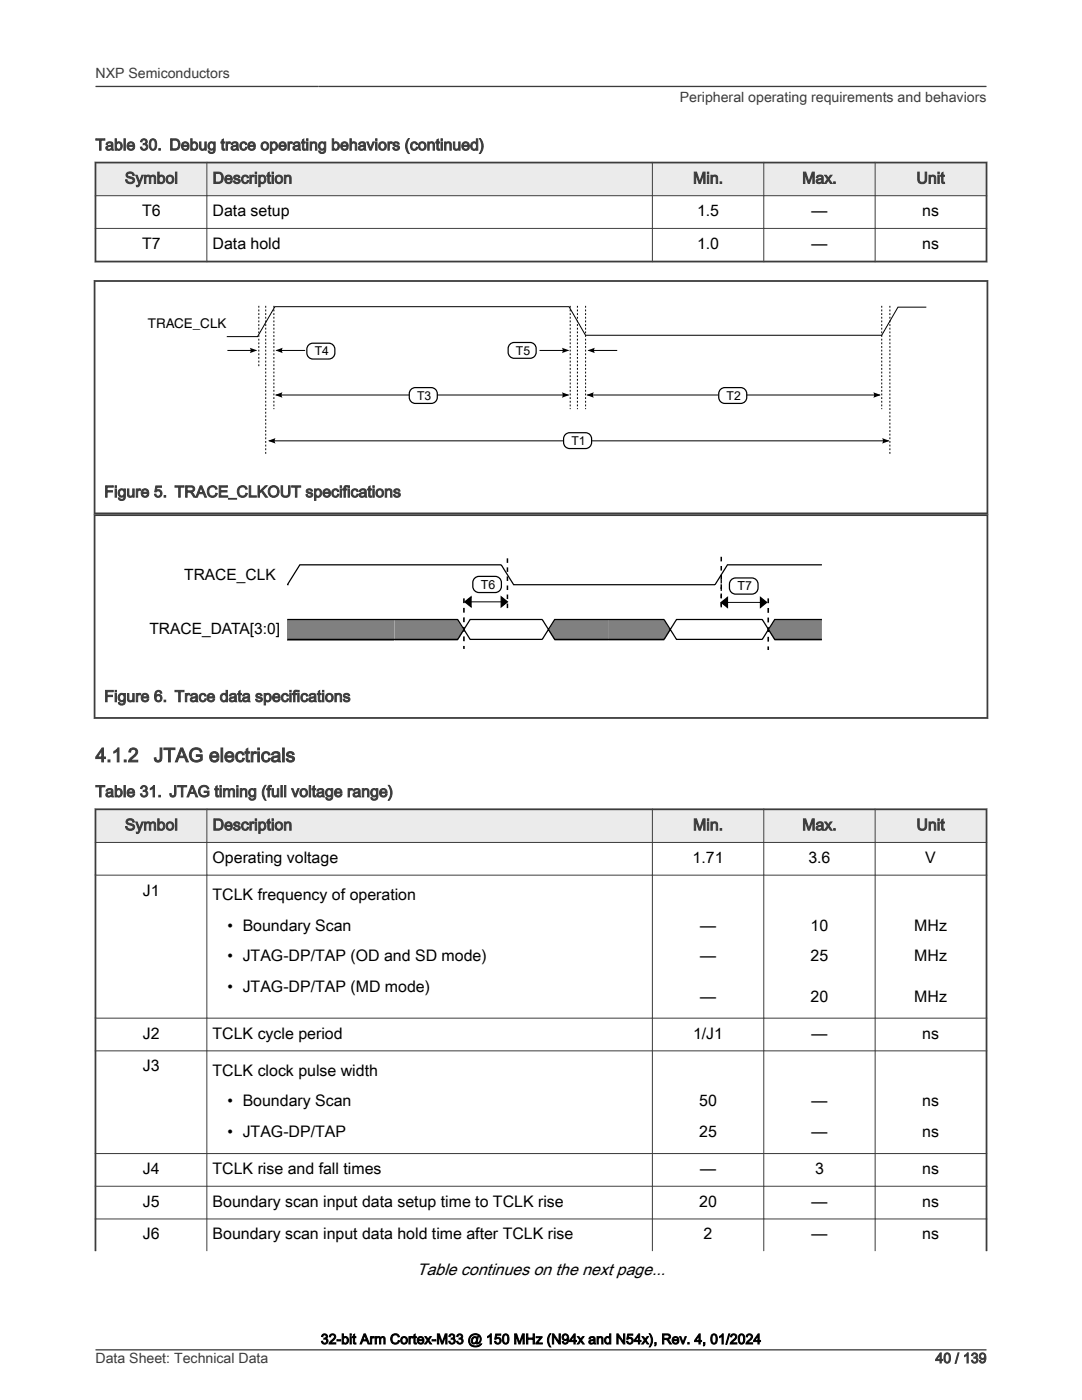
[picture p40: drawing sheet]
<svg xmlns="http://www.w3.org/2000/svg" width="216mm" height="279mm" viewBox="0 0 216 279" stroke-linecap="round" stroke-linejoin="round" font-family="sans-serif">
<defs><g id="words">
<g font-size="3.9" fill="#3c3c3c">
<text x="19" y="152.1">4.1.2</text>
<text x="30.7" y="152.1">JTAG electricals</text>
</g>
<text font-size="3.3" x="83.2" y="254.4">Table continues on the next page...</text>
<g font-size="3.2" fill="#3c3c3c">
<text x="19" y="30">Table 30. Debug trace operating behaviors (continued)</text>
<text x="24.9" y="36.6">Symbol</text>
<text x="42.4" y="36.6">Description</text>
<text x="138.3" y="36.6">Min.</text>
<text x="160.1" y="36.6">Max.</text>
<text x="182.9" y="36.6">Unit</text>
<text x="20.8" y="99.2">Figure 5. TRACE_CLKOUT specifications</text>
<text x="20.8" y="140.1">Figure 6. Trace data specifications</text>
<text x="19" y="159">Table 31. JTAG timing (full voltage range)</text>
<text x="24.9" y="165.7">Symbol</text>
<text x="42.4" y="165.7">Description</text>
<text x="138.3" y="165.7">Min.</text>
<text x="160.1" y="165.7">Max.</text>
<text x="182.9" y="165.7">Unit</text>
</g>
<g font-size="3.2">
<text x="28.4" y="43.1">T6</text>
<text x="42.4" y="43.1">Data setup</text>
<text x="139.1" y="43.1">1.5</text>
<text x="161.9" y="43.1">—</text>
<text x="184" y="43.1">ns</text>
<text x="28.4" y="49.7">T7</text>
<text x="42.4" y="49.7">Data hold</text>
<text x="139.1" y="49.7">1.0</text>
<text x="161.9" y="49.7">—</text>
<text x="184" y="49.7">ns</text>
<text x="42.4" y="172.2">Operating voltage</text>
<text x="138.2" y="172.2">1.71</text>
<text x="161.3" y="172.2">3.6</text>
<text x="184.6" y="172.2">V</text>
<text x="28.5" y="178.7">J1</text>
<text x="42.4" y="179.6">TCLK frequency of operation</text>
<text x="45.4" y="185.7">• Boundary Scan</text>
<text x="139.7" y="185.7">—</text>
<text x="161.7" y="185.7">10</text>
<text x="182.4" y="185.7">MHz</text>
<text x="45.4" y="191.9">• JTAG-DP/TAP (OD and SD mode)</text>
<text x="139.7" y="191.9">—</text>
<text x="161.7" y="191.9">25</text>
<text x="182.4" y="191.9">MHz</text>
<text x="45.4" y="198">• JTAG-DP/TAP (MD mode)</text>
<text x="139.7" y="199.9">—</text>
<text x="161.7" y="199.9">20</text>
<text x="182.4" y="199.9">MHz</text>
<text x="28.5" y="207.3">J2</text>
<text x="42.4" y="207.3">TCLK cycle period</text>
<text x="138.3" y="207.3">1/J1</text>
<text x="161.9" y="207.3">—</text>
<text x="184" y="207.3">ns</text>
<text x="28.5" y="213.8">J3</text>
<text x="42.4" y="214.7">TCLK clock pulse width</text>
<text x="45.4" y="220.8">• Boundary Scan</text>
<text x="139.5" y="220.8">50</text>
<text x="161.9" y="220.8">—</text>
<text x="184" y="220.8">ns</text>
<text x="45.4" y="226.9">• JTAG-DP/TAP</text>
<text x="139.5" y="226.9">25</text>
<text x="161.9" y="226.9">—</text>
<text x="184" y="226.9">ns</text>
<text x="28.5" y="234.3">J4</text>
<text x="42.4" y="234.3">TCLK rise and fall times</text>
<text x="139.7" y="234.3">—</text>
<text x="162.6" y="234.3">3</text>
<text x="184" y="234.3">ns</text>
<text x="28.5" y="240.8">J5</text>
<text x="42.4" y="240.8">Boundary scan input data setup time to TCLK rise</text>
<text x="139.5" y="240.8">20</text>
<text x="161.9" y="240.8">—</text>
<text x="184" y="240.8">ns</text>
<text x="28.5" y="247.4">J6</text>
<text x="42.4" y="247.4">Boundary scan input data hold time after TCLK rise</text>
<text x="140.4" y="247.4">2</text>
<text x="161.9" y="247.4">—</text>
<text x="184" y="247.4">ns</text>
</g>
<g font-size="3.1">
<text x="36.8" y="115.7">TRACE_CLK</text>
<text x="29.8" y="126.6">TRACE_DATA[3:0]</text>
</g>
<g font-size="2.8" fill="#3c3c3c">
<text x="19" y="15.6">NXP Semiconductors</text>
<text x="135.7" y="20.4">Peripheral operating requirements and behaviors</text>
<text x="19" y="272">Data Sheet: Technical Data</text>
<text x="186.7" y="272">40 / 139</text>
</g>
<text font-size="2.8" x="64" y="268.2">32-bit Arm Cortex-M33 @ 150 MHz (N94x and N54x), Rev. 4, 01/2024</text>
<text font-size="2.7" x="29.5" y="65.5">TRACE_CLK</text>
<g font-size="2.5">
<text x="95.9" y="117.5">T6</text>
<text x="147.2" y="117.8">T7</text>
</g>
<g font-size="2.4">
<text x="62.8" y="70.9">T4</text>
<text x="103" y="70.8">T5</text>
<text x="83.2" y="79.8">T3</text>
<text x="145" y="79.8">T2</text>
<text x="114" y="88.8">T1</text>
</g>
</g></defs>
<path d="M19 32.4h177.8v6.7h-177.8z" fill-rule="evenodd" fill="#ebebeb"/>
<path d="M18.9 32.4h178.1M19 32.3v20.1M196.8 32.3v20.1M18.9 52.2h178.1" fill="none" stroke="#3c3c3c" stroke-width=".35"/>
<path d="M18.9 39.1h178.1M41.3 32.3v20.1M130.2 32.3v20.1M152.4 32.3v20.1M174.6 32.3v20.1M18.9 45.6h178.1" fill="none" stroke="#3c3c3c" stroke-width=".2"/>
<path d="M45.4 69.9h5.7M55 78.8h26.8M55.1 69.9h5.8M87 78.8h26.4M107.7 69.9h5.7M117.2 78.8h26.1M117.4 69.9h5.8M149 78.8h26.6M184.8 61.3h-5.6l-3.3 5.6h-59.1l-3.3-5.7h-58.7l-3.4 6h-6.1M53.7 88h58.7M118 88h59.3" fill="none" stroke="#000" stroke-width=".2"/>
<g fill="#000">
<path d="M49.8 69.4l1.5 .5-1.5 .6a.91 .91 0 0 0 0-1.1z" fill-rule="evenodd"/>
<path d="M54.9 78.8l1.5-.5a.94 .94 0 0 0 0 1.1z" fill-rule="evenodd"/>
<path d="M55 69.9l1.4-.5a.91 .91 0 0 0 0 1.1z" fill-rule="evenodd"/>
<path d="M112.1 78.3l1.5 .5-1.5 .6a.93 .93 0 0 0 0-1.1z" fill-rule="evenodd"/>
<path d="M112.1 69.4l1.5 .5-1.5 .6a.91 .91 0 0 0 0-1.1z" fill-rule="evenodd"/>
<path d="M117 78.8l1.5-.5a.93 .93 0 0 0 0 1.1z" fill-rule="evenodd"/>
<path d="M117.2 69.9l1.5-.5a.91 .91 0 0 0 0 1.1z" fill-rule="evenodd"/>
<path d="M174.2 78.3l1.5 .5-1.5 .6a.94 .94 0 0 0 0-1.1z" fill-rule="evenodd"/>
<path d="M53.5 88l1.5-.6a.93 .93 0 0 0 0 1.1z" fill-rule="evenodd"/>
<path d="M176 87.4l1.5 .6-1.5 .5a.94 .94 0 0 0 0-1.1z" fill-rule="evenodd"/>
</g>
<path d="M51.6 61v12.1M53 61v29.7M54.7 61v20.7M113.8 61v20.7M115.2 61v20.7M116.8 61v20.7M175.9 61v20.7M177.6 61v29.7" fill="none" stroke="#000" stroke-width=".2" stroke-dasharray=".4 .4" stroke-linecap="butt"/>
<path d="M113 86.6l.7-.2h3.1a1.42 1.42 0 0 1 1.2 1.9 1.21 1.21 0 0 1-1.2 1.2h-3.1a1.42 1.42 0 0 1-1.2-1.9v-.4z" fill="#fff"/>
<path d="M113 86.6l.7-.2h3.1a1.42 1.42 0 0 1 1.2 1.9 1.21 1.21 0 0 1-1.2 1.2h-3.1a1.42 1.42 0 0 1-1.2-1.9v-.4z" fill="none" stroke="#000" stroke-width=".24"/>
<path d="M143.9 77.6l.7-.2h3.2a1.42 1.42 0 0 1 1.2 1.9 1.21 1.21 0 0 1-1.2 1.2h-3.2a1.42 1.42 0 0 1-1.2-1.9l.1-.4z" fill="#fff"/>
<path d="M143.9 77.6l.7-.2h3.2a1.42 1.42 0 0 1 1.2 1.9 1.21 1.21 0 0 1-1.2 1.2h-3.2a1.42 1.42 0 0 1-1.2-1.9l.1-.4z" fill="none" stroke="#000" stroke-width=".24"/>
<path d="M82.2 77.6l.7-.2h3.1a1.42 1.42 0 0 1 1.3 1.9 1.21 1.21 0 0 1-1.3 1.2h-3.1a1.42 1.42 0 0 1-1.2-1.9v-.4z" fill="#fff"/>
<path d="M82.2 77.6l.7-.2h3.1a1.42 1.42 0 0 1 1.3 1.9 1.21 1.21 0 0 1-1.3 1.2h-3.1a1.42 1.42 0 0 1-1.2-1.9v-.4z" fill="none" stroke="#000" stroke-width=".24"/>
<path d="M61.7 68.7l.7-.2h3.2a1.42 1.42 0 0 1 1.2 1.9 1.21 1.21 0 0 1-1.2 1.3h-3.2a1.42 1.42 0 0 1-1.2-2l.1-.4z" fill="#fff"/>
<path d="M61.7 68.7l.7-.2h3.2a1.42 1.42 0 0 1 1.2 1.9 1.21 1.21 0 0 1-1.2 1.3h-3.2a1.42 1.42 0 0 1-1.2-2l.1-.4z" fill="none" stroke="#000" stroke-width=".24"/>
<path d="M101.9 68.6l.7-.3h3.2a1.42 1.42 0 0 1 1.2 2 1.21 1.21 0 0 1-1.2 1.2h-3.2a1.42 1.42 0 0 1-1.2-1.9l.1-.4z" fill="#fff"/>
<path d="M101.9 68.6l.7-.3h3.2a1.42 1.42 0 0 1 1.2 2 1.21 1.21 0 0 1-1.2 1.2h-3.2a1.42 1.42 0 0 1-1.2-1.9l.1-.4z" fill="none" stroke="#000" stroke-width=".24"/>
<path d="M18.7 56.1h178.5M18.9 55.9v46.7M197 55.9v46.7M18.7 102.5h178.5" fill="none" stroke="#3c3c3c" stroke-width=".35"/>
<g fill="#808080">
<path d="M57.3 123.6h21.4v4.3h-21.4z"/>
<path d="M78.7 123.6h12.6l1.3 2.3-1.3 2h-12.6z"/>
<path d="M110.7 123.6h10.6v4.3h-10.6l-1.3-2z"/>
<path d="M121.3 123.6h11.2l1.2 2.3-1.2 2h-11.2z"/>
<path d="M154.6 123.6h9.4v4.3h-9.4l-1.3-2z"/>
</g>
<path d="M57.3 116.7h.1M100 119.1l1.3 1-1.3 1zM164 112.7h-18.8l-2.5 4h-40.2l-2.5-4h-40.2l-2.5 4M57.3 123.6h34l2.5 4h14.4l2.5-4h21.8l2.5 4h17.1l2.5-4h9.4M57.3 127.6h34l2.5-4h14.4l2.5 4h21.8l2.5-4h17.1l2.5 4h9.4M92.8 120.1l1.2-1v2zM143.9 120.2l1.3-1v2z" fill="none" stroke="#000" stroke-width=".25"/>
<path d="M92.8 120.1l1.2-1v2zM100 119.1l1.3 1-1.3 1zM143.9 120.2l1.3-1v2z" fill="#000"/>
<path d="M101.3 111.4v10.3" fill="none" stroke="#000" stroke-width=".3" stroke-dasharray=".9 .9" stroke-linecap="butt"/>
<path d="M92.6 119.4v10.1" fill="none" stroke="#000" stroke-width=".32" stroke-dasharray=".9 .9" stroke-linecap="butt"/>
<path d="M143.9 120.9v-6.2" fill="none" stroke="#000" stroke-width=".25" stroke-dasharray=".7 .7" stroke-linecap="butt"/>
<path d="M143.9 111.1v10.6" fill="none" stroke="#000" stroke-width=".31" stroke-dasharray=".9 .9" stroke-linecap="butt"/>
<path d="M153.3 119.4v10.3" fill="none" stroke="#000" stroke-width=".32" stroke-dasharray="1 1" stroke-linecap="butt"/>
<path d="M94.9 115.3l.7-.3h3.2a1.45 1.45 0 0 1 1.2 2 1.24 1.24 0 0 1-1.2 1.3h-3.2a1.45 1.45 0 0 1-1.3-2l.1-.4z" fill="#fff"/>
<path d="M94.9 115.3l.7-.3h3.2a1.45 1.45 0 0 1 1.2 2 1.24 1.24 0 0 1-1.2 1.3h-3.2a1.45 1.45 0 0 1-1.3-2l.1-.4zM151.7 119.2l1.3 1-1.3 1z" fill="none" stroke="#000" stroke-width=".25"/>
<path d="M94 120.1h6.6M144.5 120.2h7.5" fill="none" stroke="#000" stroke-width=".2"/>
<path d="M151.7 119.2l1.3 1-1.3 1z" fill="#000"/>
<path d="M146.1 115.6l.7-.3h3.2a1.45 1.45 0 0 1 1.3 2 1.24 1.24 0 0 1-1.3 1.3h-3.2a1.45 1.45 0 0 1-1.2-2v-.4z" fill="#fff"/>
<path d="M146.1 115.6l.7-.3h3.2a1.45 1.45 0 0 1 1.3 2 1.24 1.24 0 0 1-1.3 1.3h-3.2a1.45 1.45 0 0 1-1.2-2v-.4z" fill="none" stroke="#000" stroke-width=".25"/>
<path d="M18.7 102.8h178.5M18.9 102.6v40.9M197 102.6v40.9M18.7 143.3h178.5" fill="none" stroke="#3c3c3c" stroke-width=".35"/>
<path d="M19 161.5h177.8v6.6h-177.8z" fill-rule="evenodd" fill="#ebebeb"/>
<path d="M18.9 161.5h178.1M19 161.3v88.4M196.8 161.3v88.4" fill="none" stroke="#3c3c3c" stroke-width=".35"/>
<path d="M18.9 168.1h178.1M18.9 174.7h178.1M41.3 161.3v88.4M130.2 161.3v88.4M152.4 161.3v88.4M174.6 161.3v88.4M18.9 203.2h178.1M18.9 209.7h178.1M18.9 230.2h178.1M18.9 236.7h178.1M18.9 243.3h178.1" fill="none" stroke="#3c3c3c" stroke-width=".2"/>
<path d="M19 17.3h177.8M19 269.4h177.8" fill="none" stroke="#3c3c3c" stroke-width=".26"/>
<use href="#words"/>
</svg>
